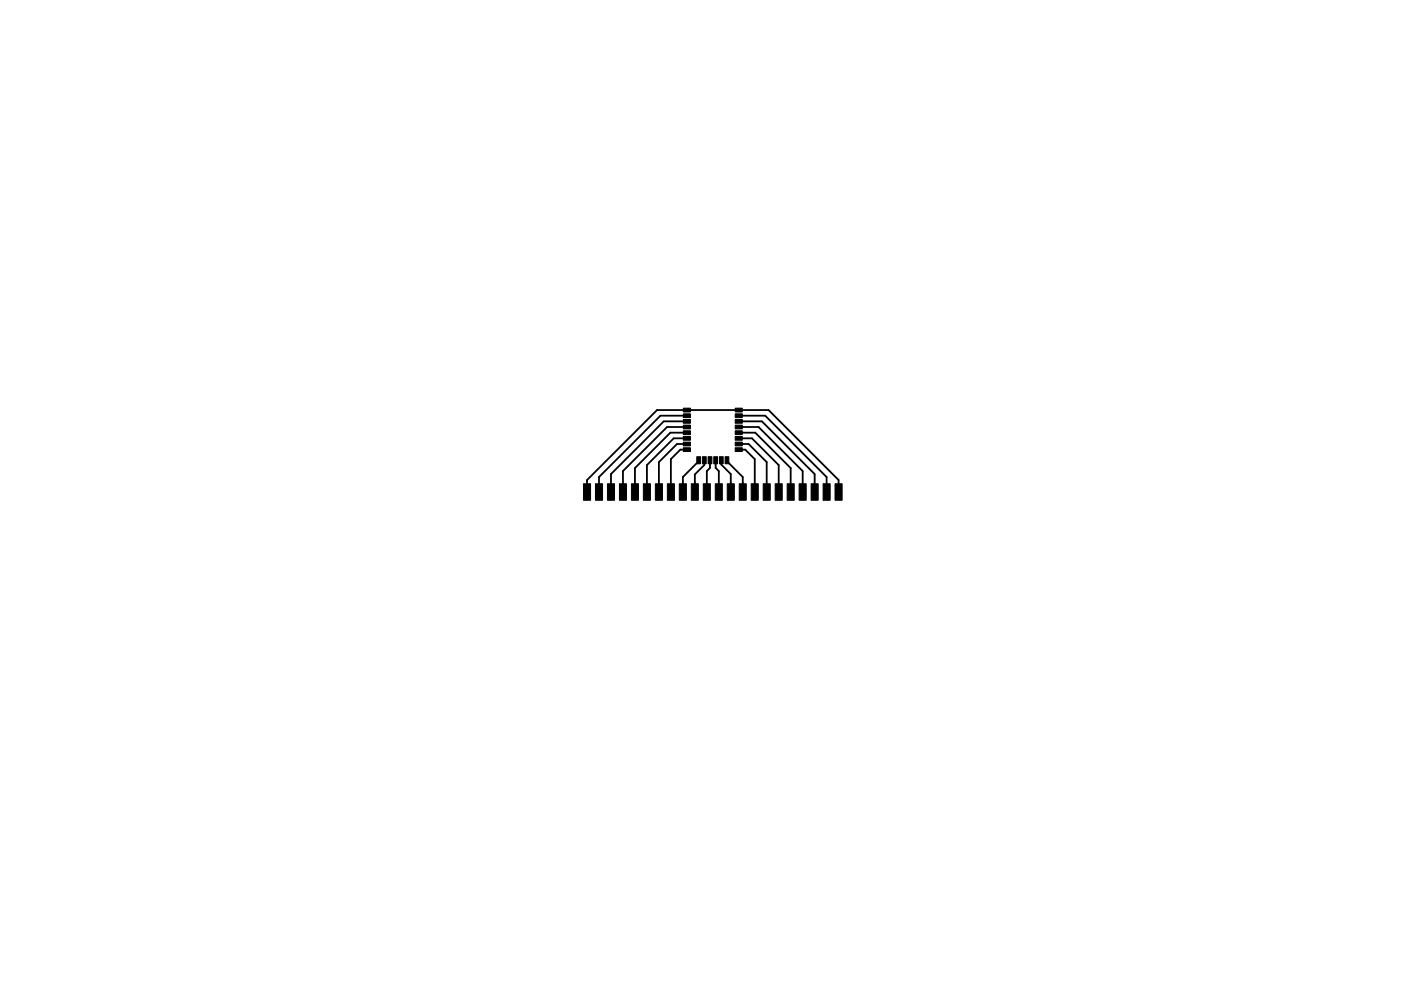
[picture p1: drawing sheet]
<svg xmlns="http://www.w3.org/2000/svg" width="297mm" height="210mm" viewBox="0 0 297 210" stroke-linecap="round" stroke-linejoin="round" font-family="sans-serif">
<g fill="#000" stroke="#000" stroke-width=".21">
<path d="M144.9 86.6h1.5v.8h-1.5zM144.9 87.8h1.5v.8h-1.5zM144.9 89h1.5v.8h-1.5zM144.9 90.2h1.5v.8h-1.5zM144.9 91.4h1.5v.8h-1.5zM144.9 92.6h1.5v.8h-1.5zM144.9 93.8h1.5v.8h-1.5zM144.9 95h1.5v.8h-1.5zM147.7 96.9h.8v1.5h-.8zM148.9 96.9h.8v1.5h-.8zM150.1 96.9h.8v1.5h-.8zM151.3 96.9h.8v1.5h-.8z"/>
<path d="M152.5 96.9h.8v1.5h-.8zM153.7 96.9h.8v1.5h-.8zM155.9 95h1.5v.8h-1.5zM155.9 93.8h1.5v.8h-1.5zM155.9 92.6h1.5v.8h-1.5zM155.9 91.4h1.5v.8h-1.5zM155.9 90.2h1.5v.8h-1.5zM155.9 89h1.5v.8h-1.5zM155.9 87.8h1.5v.8h-1.5zM155.9 86.6h1.5v.8h-1.5zM123.7 102.6h1.5v3.5h-1.5zM126.2 102.6h1.6v3.5h-1.6z"/>
<path d="M128.8 102.6h1.5v3.5h-1.5zM131.3 102.6h1.5v3.5h-1.5zM133.9 102.6h1.5v3.5h-1.5zM136.4 102.6h1.5v3.5h-1.5zM138.9 102.6h1.6v3.5h-1.6zM141.5 102.6h1.5v3.5h-1.5zM144 102.6h1.5v3.5h-1.5zM146.6 102.6h1.5v3.5h-1.5zM149.1 102.6h1.5v3.5h-1.5zM151.6 102.6h1.6v3.5h-1.6zM154.2 102.6h1.5v3.5h-1.5zM156.7 102.6h1.5v3.5h-1.5z"/>
<path d="M159.3 102.6h1.5v3.5h-1.5zM161.8 102.6h1.5v3.5h-1.5zM164.3 102.6h1.6v3.5h-1.6zM166.9 102.6h1.5v3.5h-1.5zM169.4 102.6h1.5v3.5h-1.5zM172 102.6h1.5v3.5h-1.5zM174.5 102.6h1.5v3.5h-1.5zM177 102.6h1.6v3.5h-1.6z"/>
</g>
<g fill="none" stroke="#000" stroke-width=".38">
<path d="M145.6 88.2h-5.6l-13 13v3.2M145.6 89.4h-4.9l-11.2 11.2v3.8M145.6 90.6h-4.2l-9.3 9.3v4.5M145.6 91.8h-3.5l-7.5 7.5v5.1M145.6 93h-2.8l-5.6 5.7v5.7M145.6 94.2h-2.1l-3.8 3.8v6.4M145.6 95.4h-1.4l-2 2v7M148.1 97.6v.3l-3.3 3.3v3.2M149.3 97.6v1l-2 2.1v3.7M150.5 97.6v1.7l-.6 .6v4.5M151.7 97.6v1.7l.7 .6v4.5M152.9 97.6v1l2 2v3.8"/>
<path d="M154.1 97.6v.3l3.4 3.3v3.2M156.6 88.2h5.6l13.1 13v3.2M156.6 89.4h4.9l11.2 11.2v3.8M156.6 90.6h4.2l9.4 9.3v4.5M156.6 91.8h3.5l7.5 7.5v5.1M156.6 93h2.8l5.7 5.7v5.7M156.6 94.2h2.1l3.9 3.8v6.4M156.6 95.4h1.4l2 2v7M124.5 104.4v-2.6l14.8-14.8h23.6l14.9 14.8v2.6"/>
</g>
<path d="M148.1 97.6v.4M124.5 103.4v1M127 103.4v1M129.5 103.4v1M132.1 103.4v1M134.6 102.8v1.6M162.6 103.4v1M167.6 102.8v1.6M170.2 103.4v1M172.7 103.4v1M175.3 103.4v1M177.8 103.4v1" fill="none" stroke="#000" stroke-width=".25"/>
</svg>
